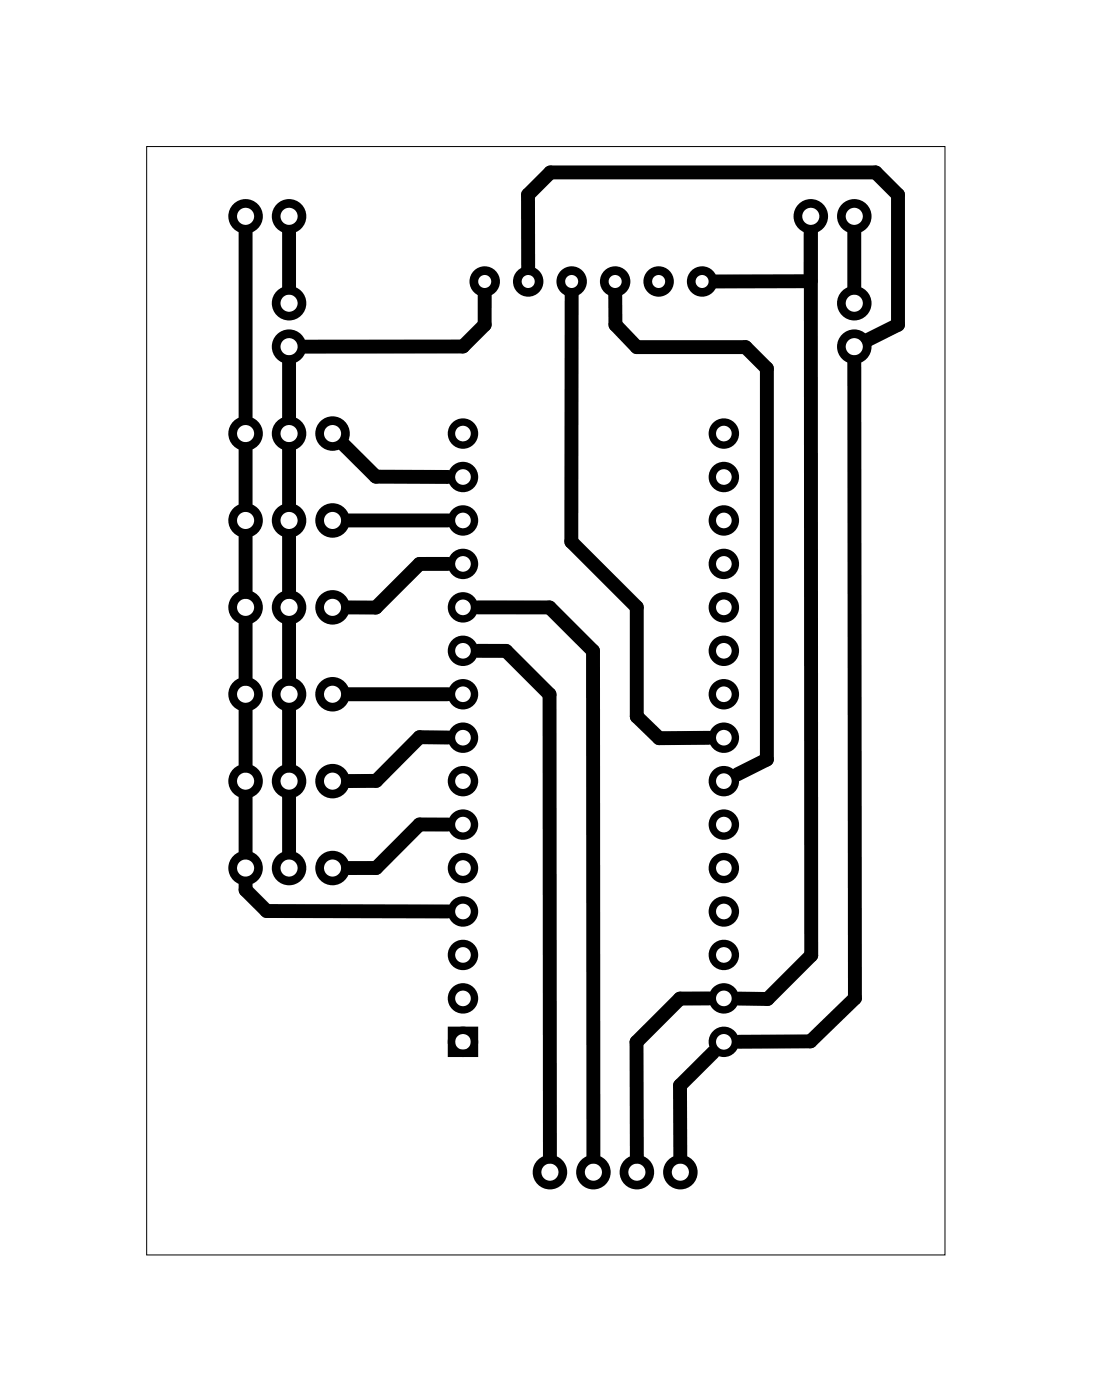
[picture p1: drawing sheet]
<svg xmlns="http://www.w3.org/2000/svg" width="64mm" height="82mm" viewBox="0 0 64 82" stroke-linecap="round" stroke-linejoin="round" font-family="sans-serif">
<path d="M8.6 8.6h46.6v64.8h-46.6z" fill="none" stroke="#000" stroke-width=".06"/>
<g fill="none" stroke="#000" stroke-width=".51">
<circle cx="14.3" cy="12.6" r=".75"/>
<circle cx="16.9" cy="12.6" r=".75"/>
<circle cx="16.9" cy="17.7" r=".75"/>
<circle cx="28.3" cy="16.5" r=".64"/>
<circle cx="30.9" cy="16.5" r=".64"/>
<circle cx="33.4" cy="16.5" r=".64"/>
<circle cx="35.9" cy="16.5" r=".64"/>
<circle cx="38.5" cy="16.5" r=".64"/>
<circle cx="41" cy="16.5" r=".64"/>
<circle cx="47.4" cy="12.6" r=".75"/>
<circle cx="49.9" cy="12.6" r=".75"/>
<circle cx="49.9" cy="17.7" r=".75"/>
<circle cx="14.3" cy="25.3" r=".75"/>
<circle cx="14.3" cy="35.5" r=".75"/>
<circle cx="14.3" cy="30.4" r=".75"/>
<circle cx="16.9" cy="25.3" r=".75"/>
<circle cx="16.9" cy="30.4" r=".75"/>
<circle cx="16.9" cy="35.5" r=".75"/>
<circle cx="16.9" cy="20.3" r=".75"/>
<circle cx="19.4" cy="30.4" r=".75"/>
<circle cx="19.4" cy="35.5" r=".75"/>
<circle cx="19.4" cy="25.3" r=".75"/>
<circle cx="49.9" cy="20.3" r=".75"/>
<circle cx="14.3" cy="40.6" r=".75"/>
<circle cx="14.3" cy="45.7" r=".75"/>
<circle cx="14.3" cy="50.7" r=".75"/>
<circle cx="16.9" cy="40.6" r=".75"/>
<circle cx="16.9" cy="50.7" r=".75"/>
<circle cx="16.9" cy="45.7" r=".75"/>
<circle cx="19.4" cy="45.7" r=".75"/>
<circle cx="19.4" cy="40.6" r=".75"/>
<circle cx="19.4" cy="50.7" r=".75"/>
<circle cx="32.1" cy="68.5" r=".75"/>
<circle cx="34.7" cy="68.5" r=".75"/>
<circle cx="37.2" cy="68.5" r=".75"/>
<circle cx="39.7" cy="68.5" r=".75"/>
</g>
<g fill="none" stroke="#000" stroke-width=".43">
<path d="M26.4 60.2h1.3v1.4h-1.3z"/>
<circle cx="27" cy="30.4" r=".67"/>
<circle cx="27" cy="27.9" r=".67"/>
<circle cx="27" cy="25.3" r=".67"/>
<circle cx="27" cy="33" r=".67"/>
<circle cx="27" cy="35.5" r=".67"/>
<circle cx="27" cy="38" r=".67"/>
<circle cx="42.3" cy="25.3" r=".67"/>
<circle cx="42.3" cy="27.9" r=".67"/>
<circle cx="42.3" cy="35.5" r=".67"/>
<circle cx="42.3" cy="30.4" r=".67"/>
<circle cx="42.3" cy="38" r=".67"/>
<circle cx="42.3" cy="33" r=".67"/>
<circle cx="27" cy="40.6" r=".67"/>
<circle cx="27" cy="43.1" r=".67"/>
<circle cx="27" cy="53.3" r=".67"/>
<circle cx="27" cy="45.7" r=".67"/>
<circle cx="27" cy="50.7" r=".67"/>
<circle cx="27" cy="48.2" r=".67"/>
<circle cx="27" cy="58.4" r=".67"/>
<circle cx="27" cy="55.8" r=".67"/>
<circle cx="42.3" cy="40.6" r=".67"/>
<circle cx="42.3" cy="43.1" r=".67"/>
<circle cx="42.3" cy="48.2" r=".67"/>
<circle cx="42.3" cy="45.7" r=".67"/>
<circle cx="42.3" cy="53.3" r=".67"/>
<circle cx="42.3" cy="50.7" r=".67"/>
<circle cx="42.3" cy="55.8" r=".67"/>
<circle cx="42.3" cy="58.4" r=".67"/>
<circle cx="27" cy="60.9" r=".67"/>
<circle cx="42.3" cy="60.9" r=".67"/>
</g>
<g fill="none" stroke="#000" stroke-width=".81">
<path d="M14.3 13.6v10.8M16.9 13.6v3.2M28.3 17.3v1.7l-1.3 1.3h-9.2M30.9 15.7l-.1-4.3 1.4-1.3h19l1.3 1.3v7.6l-1.8 .9M33.4 17.3v14.4l3.8 3.8v6.4l1.3 1.3 2.9-.1M35.9 17.3l.1 1.7 1.2 1.3h6.4l1.2 1.2v22.9l-1.7 .9M47.4 16.4l-5.6 .1M47.4 13.6v42.3l-2.6 2.5h-1.6M49.9 13.6v3.2M14.3 26.3v3.2M14.3 31.3v3.3M14.3 36.4v3.3"/>
<path d="M16.9 21.2v3.2M16.9 26.3v3.2M16.9 31.3v3.3M16.9 36.4v3.3M20.1 26l1.9 1.9h4.2M20.4 30.4h5.8M26.2 33h-1.7l-2.5 2.5h-1.6M27.9 35.5h4.2l2.5 2.6 .1 29.5M27.9 38l1.7 .1 2.5 2.5v27M49.9 21.2v37.2l-2.6 2.5h-4.1M14.3 51.7v.3l1.3 1.3h10.6M14.3 41.5v3.2"/>
<path d="M14.3 46.6v3.2M16.9 41.5v3.2M16.9 46.6v3.2M20.4 40.6h5.8M26.2 48.2h-1.7l-2.5 2.5h-1.6M26.2 43.1h-1.7l-2.5 2.6h-1.6M41.4 58.4h-1.7l-2.5 2.5v6.7M41.7 61.5l-2 2v4.1"/>
</g>
</svg>
